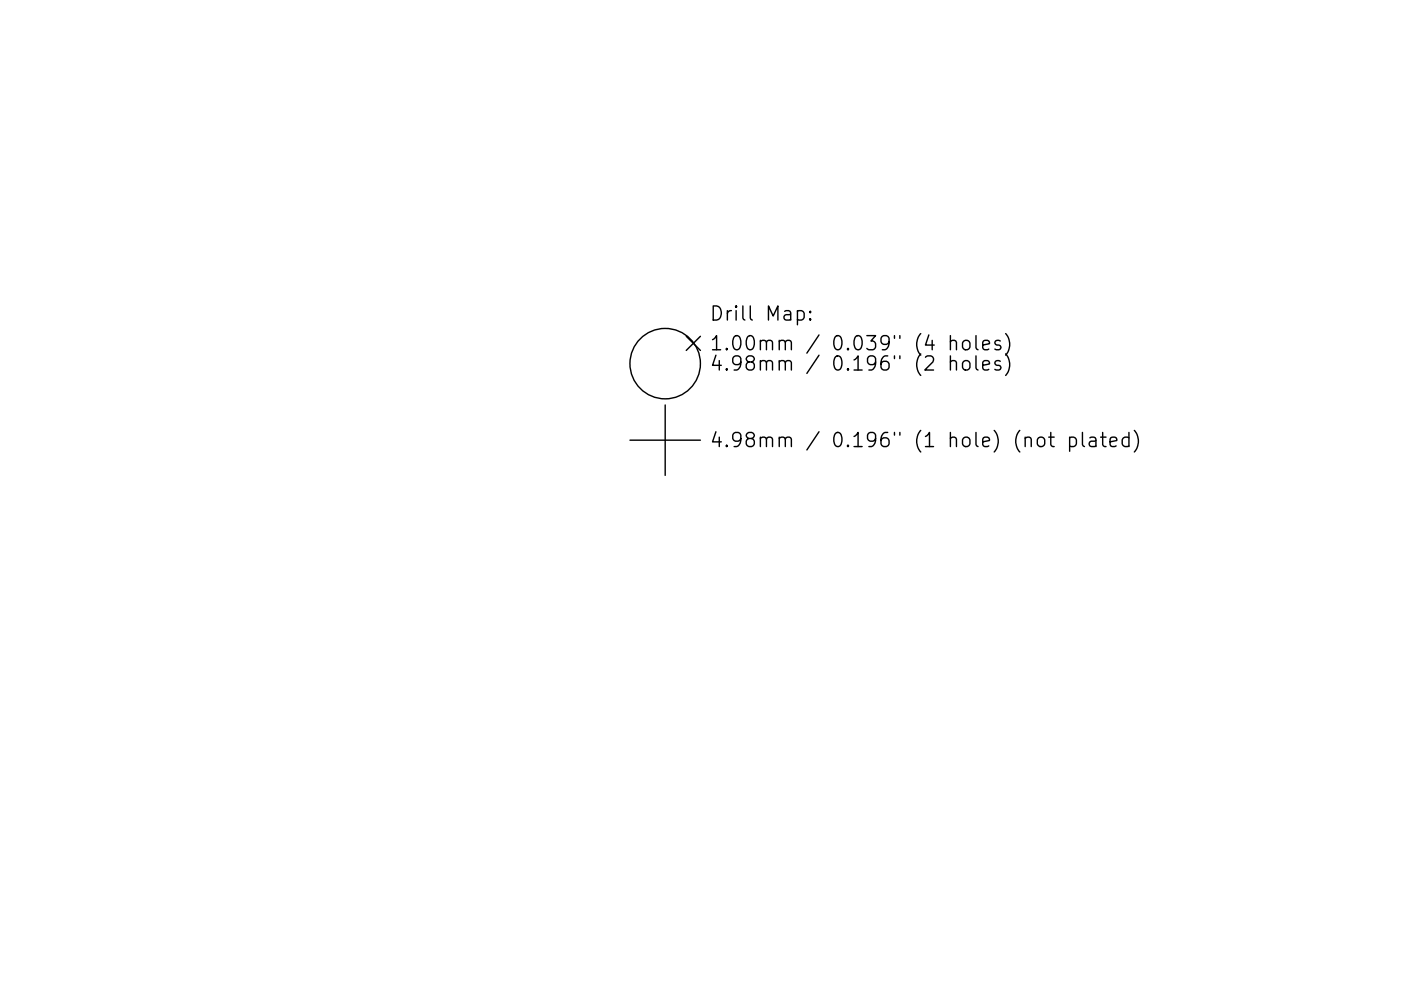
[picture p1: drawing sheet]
<svg xmlns="http://www.w3.org/2000/svg" width="297mm" height="210mm" viewBox="0 0 297 210" stroke-linecap="round" stroke-linejoin="round" font-family="sans-serif">
<defs><g id="words">
<g font-size="4.2">
<text x="150.5" y="68.1">Drill Map:</text>
<text x="150.5" y="74.4">1.00mm / 0.039&quot; (4 holes)</text>
<text x="150.5" y="78.7">4.98mm / 0.196&quot; (2 holes)</text>
<text x="150.5" y="94.9">4.98mm / 0.196&quot; (1 hole) (not plated)</text>
</g>
</g></defs>
<g fill="none" stroke="#000" stroke-width=".3">
<path d="M145.5 71.4l3 3M148.5 71.4l-3 3M169.1 66.1l.8-.2 .6 .6v.8l-.3 .5-.3 .1-.8-.1M171.8 67.6l.1 .2-.1 .1-.2-.1 .2-.2v.3M171.8 66.1l.1 .1-.1 .1-.2-.1 .2-.1v.2M201.5 72.5a.74 .74 0 0 1 1.3 .1v1.6M201.5 76.8a.74 .74 0 0 1 1.3 .1v1.6M201.5 71.2v3M201.5 75.5v3M204.2 72.5a.81 .81 0 0 1 .8-.3 .81 .81 0 0 1 .6 .6v.8a.81 .81 0 0 1-.7 .6 .81 .81 0 0 1-.8-.6v-.8zM204.2 76.8a.81 .81 0 0 1 .8-.3 .81 .81 0 0 1 .6 .6v.8a.81 .81 0 0 1-.7 .6 .81 .81 0 0 1-.8-.6v-.8zM206.9 71.2v2.6l.5 .4"/>
<path d="M206.9 75.5v2.6l.5 .4M208.4 73.2l1.4-.3-.2-.5-.8-.2-.4 .4v1.2l.1 .3 .3 .1 .8-.1M208.4 77.5l1.4-.3-.2-.5-.8-.2-.4 .4v1.2l.1 .3 .3 .1 .8-.1M212.1 72.4l-.7-.2-.5 .4 .2 .5 1 .3 .1 .2-.1 .5-.3 .1-.9-.1M212.1 76.7l-.7-.2-.5 .4 .2 .5 1 .3 .1 .2-.1 .5-.3 .1-.9-.1M213.2 70.8a3.4 3.4 0 0 1 0 4.6M213.2 75.1a3.4 3.4 0 0 1 0 4.6M133.6 93.4h14.9M141 85.9v15M220.1 93a.81 .81 0 0 1 .8-.3 .81 .81 0 0 1 .6 .6v.9a.81 .81 0 0 1-.8 .6 .81 .81 0 0 1-.8-.6v-.9zM222.4 92.7h1.1M222.8 91.7v2.6l.1 .3 .6 .1"/>
<path d="M226.8 92.9l.8-.2 .6 .6v.9l-.3 .4-.3 .1-.8-.1M226.8 92.7v3M229.5 91.7v2.6l.4 .4M231.1 92.9l.3-.2 .8 .2 .2 .3v1.5M232.4 93.5l-1 .1a.59 .59 0 0 0-.5 .6 .59 .59 0 0 0 .5 .5l1-.1M233.4 92.7h1.1M233.8 91.7v2.6l.1 .3 .6 .1M235.4 93.7l1.4-.2-.2-.6-.8-.2-.4 .5v1.1l.1 .3 .3 .1 .8-.1M239.4 92.9l-.9-.2-.6 .6v.9l.3 .4 .3 .1 .9-.1M239.4 91.7v3M240.5 91.3a3.4 3.4 0 0 1 0 4.6"/>
<circle cx="141" cy="77.1" r="7.5"/>
</g>
<use href="#words"/>
</svg>
